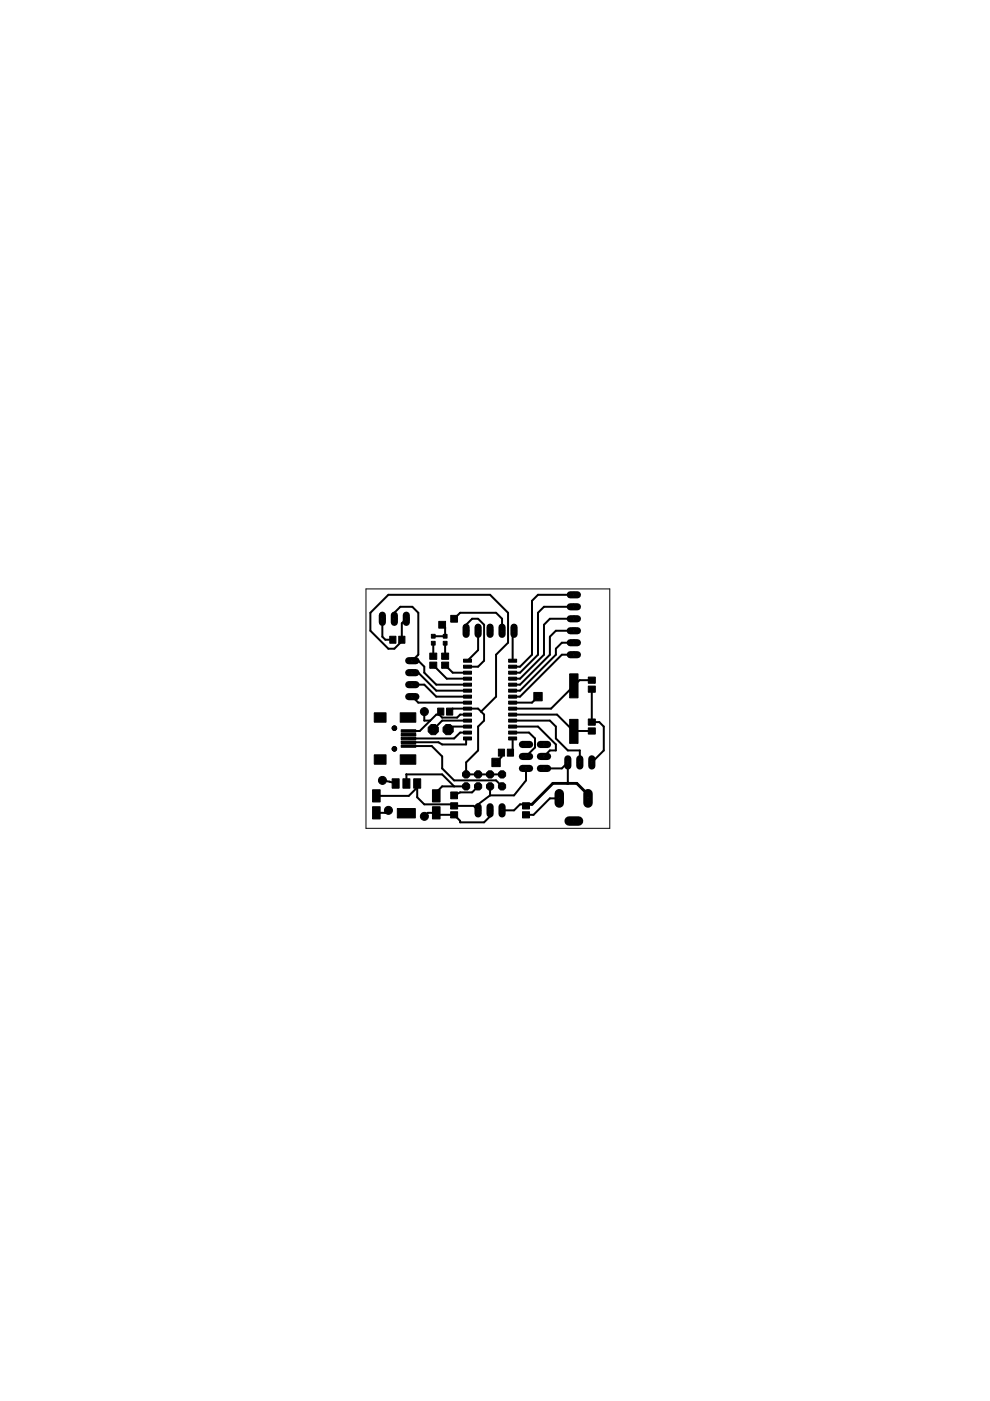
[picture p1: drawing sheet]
<svg xmlns="http://www.w3.org/2000/svg" width="210mm" height="297mm" viewBox="0 0 210 297" stroke-linecap="round" stroke-linejoin="round" font-family="sans-serif">
<g fill="#000" stroke="#000" stroke-width=".21">
<path d="M82.6 134.9h1.3v1.5h-1.3zM84.5 134.9h1.4v1.5h-1.4zM91.5 136h.8v.8h-.8zM91.5 134.5h.8v.8h-.8zM91.1 138.5h1.5v1.3h-1.5zM94 136h.8v.8h-.8zM94 134.5h.8v.8h-.8zM93.6 138.5h1.5v1.3h-1.5zM98.3 139.8h1.7v.6h-1.7zM107.8 139.8h1.7v.6h-1.7zM79.4 151.1h2.5v2h-2.5zM84.9 151.1h3.3v2h-3.3z"/>
<path d="M85.1 157.9h3.1v.5h-3.1zM85.1 157.1h3.1v.5h-3.1zM85.1 156.3h3.1v.5h-3.1zM85.1 155.5h3.1v.5h-3.1zM85.1 154.7h3.1v.5h-3.1zM91.1 140.4h1.5v1.3h-1.5zM92.8 150.1h1.3v1.5h-1.3zM93.6 140.4h1.5v1.3h-1.5zM94.7 150.1h1.3v1.5h-1.3zM98.3 149.9h1.7v.7h-1.7zM98.3 151.2h1.7v.6h-1.7zM98.3 152.5h1.7v.6h-1.7z"/>
<path d="M98.3 153.7h1.7v.7h-1.7zM98.3 155h1.7v.6h-1.7zM98.3 156.3h1.7v.6h-1.7zM98.3 148.7h1.7v.6h-1.7zM98.3 147.4h1.7v.6h-1.7zM98.3 146.1h1.7v.6h-1.7zM98.3 144.8h1.7v.7h-1.7zM98.3 143.6h1.7v.6h-1.7zM98.3 142.3h1.7v.6h-1.7zM98.3 141h1.7v.7h-1.7zM105.7 158.8h1.3v1.5h-1.3zM107.6 158.8h1.3v1.5h-1.3z"/>
<path d="M107.8 141h1.7v.7h-1.7zM107.8 142.3h1.7v.6h-1.7zM107.8 143.6h1.7v.6h-1.7zM107.8 144.8h1.7v.7h-1.7zM107.8 146.1h1.7v.6h-1.7zM107.8 147.4h1.7v.6h-1.7zM107.8 148.7h1.7v.6h-1.7zM107.8 149.9h1.7v.7h-1.7zM107.8 151.2h1.7v.6h-1.7zM107.8 156.3h1.7v.6h-1.7zM107.8 155h1.7v.6h-1.7zM107.8 153.7h1.7v.7h-1.7z"/>
<path d="M107.8 152.5h1.7v.6h-1.7zM120.8 142.9h1.8v5.1h-1.8zM120.8 152.5h1.8v5.1h-1.8zM124.7 145.5h1.5v1.3h-1.5zM124.7 143.6h1.5v1.3h-1.5zM124.7 152.4h1.5v1.4h-1.5zM124.7 154.3h1.5v1.3h-1.5zM79 167.4h1.6v2.6h-1.6zM79 171h1.6v2.6h-1.6zM79.4 160h2.5v2h-2.5zM83.1 165.1h1.5v2h-1.5zM85.4 165.1h1.5v2h-1.5z"/>
<path d="M84.2 171.4h3.9v2h-3.9zM84.9 160h3.3v2h-3.3zM87.7 165.1h1.5v2h-1.5zM91.7 167.4h1.6v2.6h-1.6zM91.7 171h1.6v2.6h-1.6zM95.5 170.2h1.5v1.3h-1.5zM95.5 172.1h1.5v1.3h-1.5zM110.8 170.2h1.5v1.3h-1.5zM110.8 172.1h1.5v1.3h-1.5z"/>
</g>
<g fill="none" stroke="#000" stroke-width=".42">
<path d="M81.1 131.2v3.8l.6 .6h1.6M83.6 131.2v-1.3l1.3-1.2h2.5l1.3 1.2v8.9l-1.3 1.3h1.3l1.3 1.3v1.2l2.5 2.6h6.6M86.1 131.2l-.9 .9v3.9l-1.6 1.5h-1.3l-3.8-3.8v-3.8l3.8-3.8h21.6l3.8 3.8v6.4l-2.5 2.5v8.9l-3.2 3.2M91.9 136.4v2.7M93.7 132.5l.7 .6v1.8h-2.5M94.4 136.4v2.7M96.3 131.2l1.3-1.3h7.6l1.2 1.3v2.5M98.8 133.7v-1.2l1.3-1.3h1.3l1.2 1.3v7.6l-1.2 1.3h-2.3M101.4 133.7v4.1l-2.3 2.3M109 133.7l-.3 .3v6.1M121.7 131.2h-5.1l-1.3 1.3v6.3l-5 5.1h-1.6M121.7 128.7h-6.4l-1.2 1.2v8.9l-3.8 3.8h-1.6"/>
<path d="M121.7 133.7h-3.8l-1.3 1.3v3.8l-6.3 6.4h-1.6M121.7 136.3h-2.6l-1.2 1.2v1.3l-7.6 7.6h-1.6M121.7 126.1h-7.6l-1.3 1.3v11.4l-2.5 2.6h-1.6M121.7 138.8h-2.6l-8.8 8.9h-1.6M86.6 158.2h4.9l2.2 2.2v2.5l2.6 2.6h8.9l1.2 1.2M87.4 147.7l1.3 1.3h10.4M87.4 142.6h1.3l3.8 3.8h6.6M87.4 145.2h2.6l2.5 2.5h6.6M90 150.9v1.9h1.2M91.2 152.8l-2.2 2.2h-2.4M91.9 141l2.8 2.9h4.4M93.1 151.5h-.6l-1.3 1.3"/>
<path d="M93.1 151.5l.6 .6h3.2l.7-.6h1.5M93.5 150.9l-.4 .3v.3M94.4 141l1.6 1.6h3.1M95.3 150.9l.7-.7h5.4l1.2 1.3v1.3l-1.2 1.3v5l-2.6 2.5v2.6h7.6M99.1 152.8h-5.4l-1.8 1.9M99.1 156.6h-.3v1.2h-5.1l-.7-.4h-6.4M99.1 155.3h-1.5l-1.3 1.3h-9.7M99.1 154.1h-3.4l-.7 .6M106.3 159.6v.9l-1.1 1.1M108.7 151.5h9.4l3.6 3.6 3.8-.1M108.7 152.8h7.9l1.3 1.3v2.5l2.5 2.5h2.5v2.5M108.7 155.3h3.5l1.2 1.3v1.9l-1.9 1.9"/>
<path d="M108.7 156.6v2.5l-.5 .5M108.7 154.1h5.4l3.8 3.7v1.3h-1.3l-1.3 1.3M114.1 147.7l-1.3 1.3h-4.1M125.5 146.1v7h1.6l.9 1v5l-2.5 2.5M125.5 144.2h-2.6l-6.1 6h-8.1M81.1 165.5l2.8 .6M82.3 171.8l-.5 .5h-2M86.2 166.1l-.1-1.9h7.6l2.6 2.5M88.5 166.1v2.9l1.5 1.5h6l.3 .4h4.1l1 .9v-1.3l2.5-1.9M88.5 167l-1.8 1.7h-6.9M98.8 166.7h-5.1l-1.2 1.3v.7M101.4 166.7l-1.3 1.3h-2.5l-1.3 .6"/>
<path d="M103.9 166.7v1.9M103.9 171.8v1.3l-1.3 1.2h-5v-.3l-1.3-1.2h-3.4l-.4-.5h-1.8l-.7 .8M111.5 170.9l-.3-.4h-.9l-1.3 1.3h-2.6M111.5 162.9v2.6l-2.5 3.1h-5.1M115.3 162.9h3.8l1.3-1.3v4.5M118.6 169.3h-2l-3.5 3.5h-1.6"/>
</g>
<path d="M124.7 169.3v-.8l-2.4-2.4h-5.1l-4.4 4.4h-1l-.3 .4" fill="none" stroke="#000" stroke-width=".61"/>
<path d="M109 133v1.5" fill="none" stroke="#000" stroke-width="1.5"/>
<circle cx="109" cy="133.7" r=".51" fill="#fff" stroke="#000" stroke-width=".21"/>
<path d="M106.4 133v1.5" fill="none" stroke="#000" stroke-width="1.5"/>
<circle cx="106.5" cy="133.7" r=".51" fill="#fff" stroke="#000" stroke-width=".21"/>
<path d="M103.9 133v1.5" fill="none" stroke="#000" stroke-width="1.5"/>
<circle cx="103.9" cy="133.7" r=".51" fill="#fff" stroke="#000" stroke-width=".21"/>
<path d="M101.4 133v1.5" fill="none" stroke="#000" stroke-width="1.5"/>
<circle cx="101.4" cy="133.7" r=".51" fill="#fff" stroke="#000" stroke-width=".21"/>
<path d="M98.8 133v1.5" fill="none" stroke="#000" stroke-width="1.5"/>
<circle cx="98.8" cy="133.7" r=".51" fill="#fff" stroke="#000" stroke-width=".21"/>
<circle cx="98.8" cy="164.2" r=".83" fill="#000" stroke="#000" stroke-width=".21"/>
<circle cx="98.8" cy="164.2" r=".51" fill="#fff" stroke="#000" stroke-width=".21"/>
<circle cx="101.4" cy="164.2" r=".83" fill="#000" stroke="#000" stroke-width=".21"/>
<circle cx="101.4" cy="164.2" r=".51" fill="#fff" stroke="#000" stroke-width=".21"/>
<circle cx="103.9" cy="164.2" r=".83" fill="#000" stroke="#000" stroke-width=".21"/>
<circle cx="103.9" cy="164.2" r=".51" fill="#fff" stroke="#000" stroke-width=".21"/>
<circle cx="106.4" cy="164.2" r=".83" fill="#000" stroke="#000" stroke-width=".21"/>
<circle cx="106.5" cy="164.2" r=".51" fill="#fff" stroke="#000" stroke-width=".21"/>
<circle cx="98.8" cy="166.7" r=".83" fill="#000" stroke="#000" stroke-width=".21"/>
<circle cx="98.8" cy="166.7" r=".51" fill="#fff" stroke="#000" stroke-width=".21"/>
<circle cx="101.4" cy="166.7" r=".83" fill="#000" stroke="#000" stroke-width=".21"/>
<circle cx="101.4" cy="166.7" r=".51" fill="#fff" stroke="#000" stroke-width=".21"/>
<circle cx="103.9" cy="166.7" r=".83" fill="#000" stroke="#000" stroke-width=".21"/>
<circle cx="103.9" cy="166.7" r=".51" fill="#fff" stroke="#000" stroke-width=".21"/>
<circle cx="106.4" cy="166.7" r=".83" fill="#000" stroke="#000" stroke-width=".21"/>
<circle cx="106.5" cy="166.7" r=".51" fill="#fff" stroke="#000" stroke-width=".21"/>
<path d="M118.6 168.3v2" fill="none" stroke="#000" stroke-width="2"/>
<circle cx="118.6" cy="169.3" r=".51" fill="#fff" stroke="#000" stroke-width=".21"/>
<path d="M124.7 168.3v2" fill="none" stroke="#000" stroke-width="2"/>
<circle cx="124.7" cy="169.3" r=".51" fill="#fff" stroke="#000" stroke-width=".21"/>
<path d="M120.7 174.1h2" fill="none" stroke="#000" stroke-width="2"/>
<circle cx="121.7" cy="174.1" r=".51" fill="#fff" stroke="#000" stroke-width=".21"/>
<path d="M106.4 171v1.6" fill="none" stroke="#000" stroke-width="1.5"/>
<circle cx="106.5" cy="171.8" r=".51" fill="#fff" stroke="#000" stroke-width=".21"/>
<path d="M103.9 171v1.6" fill="none" stroke="#000" stroke-width="1.5"/>
<circle cx="103.9" cy="171.8" r=".51" fill="#fff" stroke="#000" stroke-width=".21"/>
<path d="M101.4 171v1.6" fill="none" stroke="#000" stroke-width="1.5"/>
<circle cx="101.4" cy="171.8" r=".51" fill="#fff" stroke="#000" stroke-width=".21"/>
<path d="M86.1 130.4v1.6" fill="none" stroke="#000" stroke-width="1.5"/>
<circle cx="86.2" cy="131.2" r=".51" fill="#fff" stroke="#000" stroke-width=".21"/>
<path d="M83.6 130.4v1.6" fill="none" stroke="#000" stroke-width="1.5"/>
<circle cx="83.6" cy="131.2" r=".51" fill="#fff" stroke="#000" stroke-width=".21"/>
<path d="M81.1 130.4v1.6" fill="none" stroke="#000" stroke-width="1.5"/>
<circle cx="81.1" cy="131.2" r=".51" fill="#fff" stroke="#000" stroke-width=".21"/>
<path d="M120.9 138.8h1.5" fill="none" stroke="#000" stroke-width="1.5"/>
<circle cx="121.7" cy="138.8" r=".51" fill="#fff" stroke="#000" stroke-width=".21"/>
<path d="M120.9 136.3h1.5" fill="none" stroke="#000" stroke-width="1.5"/>
<circle cx="121.7" cy="136.3" r=".51" fill="#fff" stroke="#000" stroke-width=".21"/>
<path d="M120.9 133.7h1.5" fill="none" stroke="#000" stroke-width="1.5"/>
<circle cx="121.7" cy="133.7" r=".51" fill="#fff" stroke="#000" stroke-width=".21"/>
<path d="M120.9 131.2h1.5" fill="none" stroke="#000" stroke-width="1.5"/>
<circle cx="121.7" cy="131.2" r=".51" fill="#fff" stroke="#000" stroke-width=".21"/>
<path d="M120.9 128.7h1.5" fill="none" stroke="#000" stroke-width="1.5"/>
<circle cx="121.7" cy="128.7" r=".51" fill="#fff" stroke="#000" stroke-width=".21"/>
<path d="M120.9 126.1h1.5" fill="none" stroke="#000" stroke-width="1.5"/>
<circle cx="121.7" cy="126.1" r=".51" fill="#fff" stroke="#000" stroke-width=".21"/>
<path d="M114.6 162.9h1.5" fill="none" stroke="#000" stroke-width="1.5"/>
<circle cx="115.4" cy="162.9" r=".51" fill="#fff" stroke="#000" stroke-width=".21"/>
<path d="M114.6 160.4h1.5" fill="none" stroke="#000" stroke-width="1.5"/>
<circle cx="115.4" cy="160.4" r=".51" fill="#fff" stroke="#000" stroke-width=".21"/>
<path d="M114.6 157.8h1.5" fill="none" stroke="#000" stroke-width="1.5"/>
<circle cx="115.4" cy="157.8" r=".51" fill="#fff" stroke="#000" stroke-width=".21"/>
<path d="M110.8 157.8h1.5" fill="none" stroke="#000" stroke-width="1.5"/>
<circle cx="111.5" cy="157.8" r=".51" fill="#fff" stroke="#000" stroke-width=".21"/>
<path d="M110.8 160.4h1.5" fill="none" stroke="#000" stroke-width="1.5"/>
<circle cx="111.5" cy="160.4" r=".51" fill="#fff" stroke="#000" stroke-width=".21"/>
<path d="M110.8 162.9h1.5" fill="none" stroke="#000" stroke-width="1.5"/>
<circle cx="111.5" cy="162.9" r=".51" fill="#fff" stroke="#000" stroke-width=".21"/>
<path d="M125.5 160.9v1.5" fill="none" stroke="#000" stroke-width="1.5"/>
<circle cx="125.5" cy="161.6" r=".51" fill="#fff" stroke="#000" stroke-width=".21"/>
<path d="M122.9 160.9v1.5" fill="none" stroke="#000" stroke-width="1.5"/>
<circle cx="123" cy="161.6" r=".51" fill="#fff" stroke="#000" stroke-width=".21"/>
<path d="M120.4 160.9v1.5" fill="none" stroke="#000" stroke-width="1.5"/>
<circle cx="120.4" cy="161.6" r=".51" fill="#fff" stroke="#000" stroke-width=".21"/>
<path d="M86.7 140.1h1.5" fill="none" stroke="#000" stroke-width="1.5"/>
<circle cx="87.4" cy="140.1" r=".51" fill="#fff" stroke="#000" stroke-width=".21"/>
<path d="M86.7 142.6h1.5" fill="none" stroke="#000" stroke-width="1.5"/>
<circle cx="87.4" cy="142.6" r=".51" fill="#fff" stroke="#000" stroke-width=".21"/>
<path d="M86.7 145.2h1.5" fill="none" stroke="#000" stroke-width="1.5"/>
<circle cx="87.4" cy="145.2" r=".51" fill="#fff" stroke="#000" stroke-width=".21"/>
<path d="M86.7 147.7h1.5" fill="none" stroke="#000" stroke-width="1.5"/>
<circle cx="87.4" cy="147.7" r=".51" fill="#fff" stroke="#000" stroke-width=".21"/>
<circle cx="91.9" cy="154.7" r="1.17" fill="#000" stroke="#000" stroke-width=".21"/>
<circle cx="91.9" cy="154.7" r=".51" fill="#fff" stroke="#000" stroke-width=".21"/>
<circle cx="95" cy="154.7" r="1.17" fill="#000" stroke="#000" stroke-width=".21"/>
<circle cx="95" cy="154.7" r=".51" fill="#fff" stroke="#000" stroke-width=".21"/>
<circle cx="90" cy="173.1" r=".85" fill="#000" stroke="#000" stroke-width=".21"/>
<circle cx="90" cy="173.1" r=".3" fill="#fff" stroke="#000" stroke-width=".21"/>
<circle cx="81.1" cy="165.5" r=".85" fill="#000" stroke="#000" stroke-width=".21"/>
<circle cx="81.1" cy="165.5" r=".3" fill="#fff" stroke="#000" stroke-width=".21"/>
<circle cx="82.4" cy="171.8" r=".85" fill="#000" stroke="#000" stroke-width=".21"/>
<circle cx="82.4" cy="171.8" r=".3" fill="#fff" stroke="#000" stroke-width=".21"/>
<path d="M113.2 146.8h1.8v1.8h-1.8z" fill="#000" stroke="#000" stroke-width=".21"/>
<circle cx="114.1" cy="147.7" r=".59" fill="#fff" stroke="#000" stroke-width=".21"/>
<path d="M104.3 160.8h1.8v1.7h-1.8z" fill="#000" stroke="#000" stroke-width=".21"/>
<circle cx="105.2" cy="161.6" r=".59" fill="#fff" stroke="#000" stroke-width=".21"/>
<circle cx="90" cy="150.9" r=".85" fill="#000" stroke="#000" stroke-width=".21"/>
<circle cx="90" cy="150.9" r=".3" fill="#fff" stroke="#000" stroke-width=".21"/>
<path d="M93 131.7h1.5v1.5h-1.5z" fill="#000" stroke="#000" stroke-width=".21"/>
<circle cx="93.8" cy="132.5" r=".3" fill="#fff" stroke="#000" stroke-width=".21"/>
<path d="M95.6 167.9h1.4v1.5h-1.4z" fill="#000" stroke="#000" stroke-width=".21"/>
<circle cx="96.3" cy="168.6" r=".3" fill="#fff" stroke="#000" stroke-width=".21"/>
<path d="M95.6 130.5h1.4v1.4h-1.4z" fill="#000" stroke="#000" stroke-width=".21"/>
<circle cx="96.3" cy="131.2" r=".3" fill="#fff" stroke="#000" stroke-width=".21"/>
<g fill="none" stroke="#000" stroke-width=".21">
<path d="M77.6 124.9h51.7v50.7h-51.7z"/>
<circle cx="83.6" cy="158.8" r=".44"/>
</g>
<circle cx="83.6" cy="158.8" r=".44" fill="#fff" stroke="#000" stroke-width=".21"/>
<circle cx="83.6" cy="154.4" r=".44" fill="none" stroke="#000" stroke-width=".21"/>
<circle cx="83.6" cy="154.4" r=".44" fill="#fff" stroke="#000" stroke-width=".21"/>
<g fill="#000" stroke="#000" stroke-width=".21">
<path d="M80.7 130.8a.55 .55 0 0 1 .6-.1 .55 .55 0 0 1 .3 .5h-.4l-.1 .1-.2-.1 .1-.2 .6 .2a.55 .55 0 0 1-.8 .5 .55 .55 0 0 1-.1-.9z" fill-rule="evenodd"/>
<path d="M83.3 130.8a.55 .55 0 0 1 .5-.1 .55 .55 0 0 1 .4 .5h-.4l-.1 .1-.2-.1 .1-.2 .6 .2a.55 .55 0 0 1-.8 .5 .55 .55 0 0 1-.1-.9z" fill-rule="evenodd"/>
<path d="M85.8 130.8a.56 .56 0 0 1 .6-.1 .56 .56 0 0 1 .3 .5l-.7 .1 .1-.3 .6 .2a.56 .56 0 0 1-.8 .5 .56 .56 0 0 1-.1-.9z" fill-rule="evenodd"/>
<path d="M93.5 132.3a.35 .35 0 0 1 .3-.2 .35 .35 0 0 1 .3 .4l-.4 .1-.1-.1a.25 .25 0 0 1 .3-.2 .25 .25 0 0 1 .2 .3l-.2 .2a.35 .35 0 0 1-.4-.1 .35 .35 0 0 1 0-.4z" fill-rule="evenodd"/>
<path d="M96 131a.35 .35 0 0 1 .4-.1 .35 .35 0 0 1 .2 .3l-.3 .1-.2-.1 .2-.2 .3 .2a.35 .35 0 0 1-.4 .3 .35 .35 0 0 1-.2-.5z" fill-rule="evenodd"/>
<path d="M98.5 133.3a.55 .55 0 0 1 .6-.1 .55 .55 0 0 1 .3 .5h-.4l-.1 .2-.2-.2 .1-.1 .6 .1a.56 .56 0 0 1-.8 .5 .56 .56 0 0 1-.1-.9z" fill-rule="evenodd"/>
<path d="M101 133.3a.53 .53 0 0 1 .6-.1 .53 .53 0 0 1 .3 .5h-.4l-.1 .2-.2-.2 .1-.1 .6 .1a.55 .55 0 0 1-.8 .5 .55 .55 0 0 1-.1-.9z" fill-rule="evenodd"/>
<path d="M103.6 133.3a.53 .53 0 0 1 .6-.1 .53 .53 0 0 1 .3 .5h-.4l-.2 .2-.1-.2 .1-.1 .6 .1a.55 .55 0 0 1-.8 .5 .55 .55 0 0 1-.1-.9z" fill-rule="evenodd"/>
<path d="M106.1 133.3a.53 .53 0 0 1 .6-.1 .53 .53 0 0 1 .3 .5h-.4l-.1 .2-.2-.2 .1-.1 .6 .1a.55 .55 0 0 1-.8 .5 .55 .55 0 0 1-.1-.9z" fill-rule="evenodd"/>
<path d="M108.6 133.3a.55 .55 0 0 1 .6-.1 .55 .55 0 0 1 .3 .5l-.7 .1 .1-.2 .6 .1a.56 .56 0 0 1-.8 .5 .56 .56 0 0 1-.1-.9z" fill-rule="evenodd"/>
<path d="M121.3 138.4a.56 .56 0 0 1 .6-.1 .56 .56 0 0 1 .3 .5h-.4l-.1 .2-.2-.2 .1-.1 .6 .1a.56 .56 0 0 1-.8 .5 .56 .56 0 0 1-.1-.9z" fill-rule="evenodd"/>
<path d="M121.3 135.8a.56 .56 0 0 1 .6 0 .56 .56 0 0 1 .3 .5h-.4l-.1 .1-.2-.1 .1-.2 .6 .2a.56 .56 0 0 1-.8 .5 .56 .56 0 0 1-.1-1z" fill-rule="evenodd"/>
<path d="M121.3 133.3a.55 .55 0 0 1 .6-.1 .55 .55 0 0 1 .3 .5h-.4l-.1 .2-.2-.2 .1-.1 .6 .1a.56 .56 0 0 1-.8 .5 .56 .56 0 0 1-.1-.9z" fill-rule="evenodd"/>
<path d="M121.3 130.8a.56 .56 0 0 1 .9 .4h-.4l-.1 .1-.2-.1 .1-.2 .6 .2a.56 .56 0 0 1-.8 .5 .56 .56 0 0 1-.1-.9z" fill-rule="evenodd"/>
<path d="M121.3 128.2a.56 .56 0 0 1 .9 .5h-.4l-.1 .1-.2-.1 .1-.2 .6 .2a.56 .56 0 0 1-.8 .5 .56 .56 0 0 1-.1-1z" fill-rule="evenodd"/>
<path d="M121.3 125.7a.56 .56 0 0 1 .9 .4h-.4l-.1 .2-.2-.2 .1-.1 .6 .1a.56 .56 0 0 1-.8 .5 .56 .56 0 0 1-.1-.9z" fill-rule="evenodd"/>
<path d="M83.2 158.5a.51 .51 0 0 1 .6-.2 .51 .51 0 0 1 .3 .5l-.5 .1-.1-.1 .1-.2 .5 .2a.5 .5 0 0 1-.7 .4 .5 .5 0 0 1-.2-.7z" fill-rule="evenodd"/>
<path d="M83.2 154.1a.51 .51 0 0 1 .6-.2 .51 .51 0 0 1 .3 .5l-.5 .1-.1-.2 .1-.1 .5 .2a.51 .51 0 0 1-.7 .5 .51 .51 0 0 1-.2-.8z" fill-rule="evenodd"/>
<path d="M87.1 139.6a.56 .56 0 0 1 .6 0 .56 .56 0 0 1 .3 .5h-.7l.1-.2 .6 .2a.56 .56 0 0 1-.8 .5 .56 .56 0 0 1-.1-1z" fill-rule="evenodd"/>
<path d="M87.1 142.2a.56 .56 0 0 1 .6-.1 .56 .56 0 0 1 .3 .5l-.7 .1 .1-.2 .6 .1a.56 .56 0 0 1-.8 .5 .56 .56 0 0 1-.1-.9z" fill-rule="evenodd"/>
<path d="M87.1 144.7a.56 .56 0 0 1 .6 0 .56 .56 0 0 1 .3 .5h-.7l.1-.2 .6 .2a.56 .56 0 0 1-.8 .4 .56 .56 0 0 1-.1-.9z" fill-rule="evenodd"/>
<path d="M87.1 147.3a.56 .56 0 0 1 .6-.1 .56 .56 0 0 1 .3 .5l-.7 .1 .1-.2 .6 .1a.56 .56 0 0 1-.8 .5 .56 .56 0 0 1-.1-.9z" fill-rule="evenodd"/>
<path d="M89.6 150.7a.35 .35 0 0 1 .4-.2 .35 .35 0 0 1 .3 .4l-.3 .1-.2-.1 .2-.2 .3 .2a.35 .35 0 0 1-.5 .3 .35 .35 0 0 1-.2-.5z" fill-rule="evenodd"/>
<path d="M91.5 154.2a.56 .56 0 0 1 .6 0 .56 .56 0 0 1 .3 .5l-.5 .1-.2-.1 .1-.2 .6 .2a.56 .56 0 0 1-.8 .5 .56 .56 0 0 1-.1-1z" fill-rule="evenodd"/>
<path d="M94.7 154.2a.56 .56 0 0 1 .6 0 .56 .56 0 0 1 .3 .5l-.5 .1-.2-.1 .1-.2 .6 .2a.56 .56 0 0 1-.8 .5 .56 .56 0 0 1-.1-1z" fill-rule="evenodd"/>
<path d="M111.2 157.4a.56 .56 0 0 1 .6-.1 .56 .56 0 0 1 .3 .5l-.7 .1 .1-.2 .6 .1a.56 .56 0 0 1-.8 .6 .56 .56 0 0 1-.1-1z" fill-rule="evenodd"/>
<path d="M113.6 147.2a.65 .65 0 0 1 .7-.1 .65 .65 0 0 1 .4 .6l-.8 .1 .1-.2 .7 .1a.65 .65 0 0 1-.9 .6 .65 .65 0 0 1-.2-1.1z" fill-rule="evenodd"/>
<path d="M115 157.4a.56 .56 0 0 1 .9 .4h-.4l-.1 .2-.2-.2 .1-.1 .6 .1a.56 .56 0 0 1-.8 .6 .56 .56 0 0 1-.1-1z" fill-rule="evenodd"/>
<path d="M80.8 165.3a.35 .35 0 0 1 .4-.2 .35 .35 0 0 1 .2 .4l-.3 .1-.2-.1 .2-.2 .3 .2a.35 .35 0 0 1-.4 .3 .35 .35 0 0 1-.2-.5z" fill-rule="evenodd"/>
<path d="M82 171.6a.35 .35 0 0 1 .4-.1 .35 .35 0 0 1 .3 .3l-.4 .2-.1-.2 .1-.1 .4 .1a.35 .35 0 0 1-.4 .4 .35 .35 0 0 1-.3-.6z" fill-rule="evenodd"/>
<path d="M89.6 172.9a.35 .35 0 0 1 .4-.1 .35 .35 0 0 1 .3 .3l-.3 .1-.2-.1 .2-.2 .3 .2a.35 .35 0 0 1-.4 .3 .35 .35 0 0 1-.3-.5z" fill-rule="evenodd"/>
<path d="M96 168.5a.35 .35 0 0 1 .4-.2 .35 .35 0 0 1 .2 .3l-.3 .2-.2-.2 .2-.1 .3 .1a.35 .35 0 0 1-.4 .4 .35 .35 0 0 1-.2-.5z" fill-rule="evenodd"/>
<path d="M98.5 163.8a.56 .56 0 0 1 .9 .4h-.4l-.1 .1-.2-.1 .1-.2 .6 .2a.56 .56 0 0 1-.8 .5 .56 .56 0 0 1-.1-.9z" fill-rule="evenodd"/>
<path d="M98.5 166.3a.56 .56 0 0 1 .9 .4h-.4l-.1 .2-.2-.2 .1-.1 .6 .1a.56 .56 0 0 1-.8 .5 .56 .56 0 0 1-.1-.9z" fill-rule="evenodd"/>
<path d="M101 171.4a.55 .55 0 0 1 .6-.1 .55 .55 0 0 1 .3 .5h-.4l-.1 .2-.2-.2 .1-.1 .6 .1a.56 .56 0 0 1-.8 .5 .56 .56 0 0 1-.1-.9z" fill-rule="evenodd"/>
<path d="M101 163.8a.55 .55 0 0 1 .6-.1 .55 .55 0 0 1 .3 .5h-.4l-.1 .1-.2-.1 .1-.2 .6 .2a.55 .55 0 0 1-.8 .5 .55 .55 0 0 1-.1-.9z" fill-rule="evenodd"/>
<path d="M101 166.3a.55 .55 0 0 1 .6-.1 .55 .55 0 0 1 .3 .5h-.4l-.1 .2-.2-.2 .1-.1 .6 .1a.55 .55 0 0 1-.8 .5 .55 .55 0 0 1-.1-.9z" fill-rule="evenodd"/>
<path d="M103.6 171.4a.55 .55 0 0 1 .6-.1 .55 .55 0 0 1 .3 .5h-.4l-.2 .2-.1-.2 .1-.1 .6 .1a.56 .56 0 0 1-.9 .5 .56 .56 0 0 1 0-.9z" fill-rule="evenodd"/>
<path d="M103.6 163.8a.55 .55 0 0 1 .5-.1 .55 .55 0 0 1 .4 .5h-.4l-.2 .1-.1-.1 .1-.2 .6 .2a.55 .55 0 0 1-.8 .5 .55 .55 0 0 1-.1-.9z" fill-rule="evenodd"/>
<path d="M103.6 166.3a.55 .55 0 0 1 .5-.1 .55 .55 0 0 1 .4 .5h-.4l-.2 .2-.1-.2 .1-.1 .6 .1a.55 .55 0 0 1-.8 .5 .55 .55 0 0 1-.1-.9z" fill-rule="evenodd"/>
<path d="M104.8 161.1a.65 .65 0 0 1 .7 0 .65 .65 0 0 1 .3 .5h-.5l-.1 .2-.2-.2 .1-.1 .7 .1a.65 .65 0 0 1-.9 .6 .65 .65 0 0 1-.1-1.1z" fill-rule="evenodd"/>
<path d="M106.1 171.4a.55 .55 0 0 1 .6-.1 .55 .55 0 0 1 .3 .5h-.4l-.1 .2-.2-.2 .1-.1 .6 .1a.56 .56 0 0 1-.8 .5 .56 .56 0 0 1-.1-.9z" fill-rule="evenodd"/>
<path d="M106.1 163.8a.55 .55 0 0 1 .6-.1 .55 .55 0 0 1 .3 .5h-.4l-.1 .1-.2-.1 .1-.2 .6 .2a.55 .55 0 0 1-.8 .5 .55 .55 0 0 1-.1-.9z" fill-rule="evenodd"/>
<path d="M106.1 166.3a.55 .55 0 0 1 .6-.1 .55 .55 0 0 1 .3 .5h-.4l-.1 .2-.2-.2 .1-.1 .6 .1a.55 .55 0 0 1-.8 .5 .55 .55 0 0 1-.1-.9z" fill-rule="evenodd"/>
<path d="M111.2 160a.56 .56 0 0 1 .6-.1 .56 .56 0 0 1 .3 .5h-.7l.1-.2 .6 .2a.56 .56 0 0 1-.8 .5 .56 .56 0 0 1-.1-.9z" fill-rule="evenodd"/>
<path d="M111.2 162.5a.56 .56 0 0 1 .6-.1 .56 .56 0 0 1 .3 .5l-.7 .1 .1-.2 .6 .1a.56 .56 0 0 1-.8 .5 .56 .56 0 0 1-.1-.9z" fill-rule="evenodd"/>
<path d="M115 162.5a.56 .56 0 0 1 .9 .4h-.4l-.1 .2-.2-.2 .1-.1 .6 .1a.56 .56 0 0 1-.8 .5 .56 .56 0 0 1-.1-.9z" fill-rule="evenodd"/>
<path d="M115 160a.56 .56 0 0 1 .9 .4h-.4l-.1 .1-.2-.1 .1-.2 .6 .2a.56 .56 0 0 1-.8 .5 .56 .56 0 0 1-.1-.9z" fill-rule="evenodd"/>
<path d="M118.2 168.8a.55 .55 0 0 1 .6 0 .55 .55 0 0 1 .3 .5h-.4l-.1 .1-.2-.1 .1-.2 .6 .2a.55 .55 0 0 1-.8 .5 .55 .55 0 0 1-.1-1z" fill-rule="evenodd"/>
<path d="M120.1 161.2a.56 .56 0 0 1 .9 .4h-.5l-.1 .2-.2-.2 .2-.1 .6 .1a.56 .56 0 0 1-.8 .6 .56 .56 0 0 1-.1-1z" fill-rule="evenodd"/>
<path d="M121.3 173.6a.55 .55 0 0 1 .6 0 .55 .55 0 0 1 .3 .5h-.4l-.1 .1-.2-.1 .1-.2 .6 .2a.55 .55 0 0 1-.8 .5 .55 .55 0 0 1-.1-1z" fill-rule="evenodd"/>
<path d="M122.6 161.2a.56 .56 0 0 1 .9 .4h-.4l-.1 .2-.2-.2 .1-.1 .6 .1a.56 .56 0 0 1-.8 .6 .56 .56 0 0 1-.1-1z" fill-rule="evenodd"/>
<path d="M124.3 168.8a.55 .55 0 0 1 .6 0 .55 .55 0 0 1 .3 .5h-.7l.1-.2 .6 .2a.55 .55 0 0 1-.8 .5 .55 .55 0 0 1-.1-1z" fill-rule="evenodd"/>
<path d="M125.1 161.2a.55 .55 0 0 1 .6 0 .55 .55 0 0 1 .3 .4h-.4l-.1 .2-.2-.2 .2-.1 .5 .1a.55 .55 0 0 1-.8 .6 .55 .55 0 0 1-.1-1z" fill-rule="evenodd"/>
</g>
</svg>
